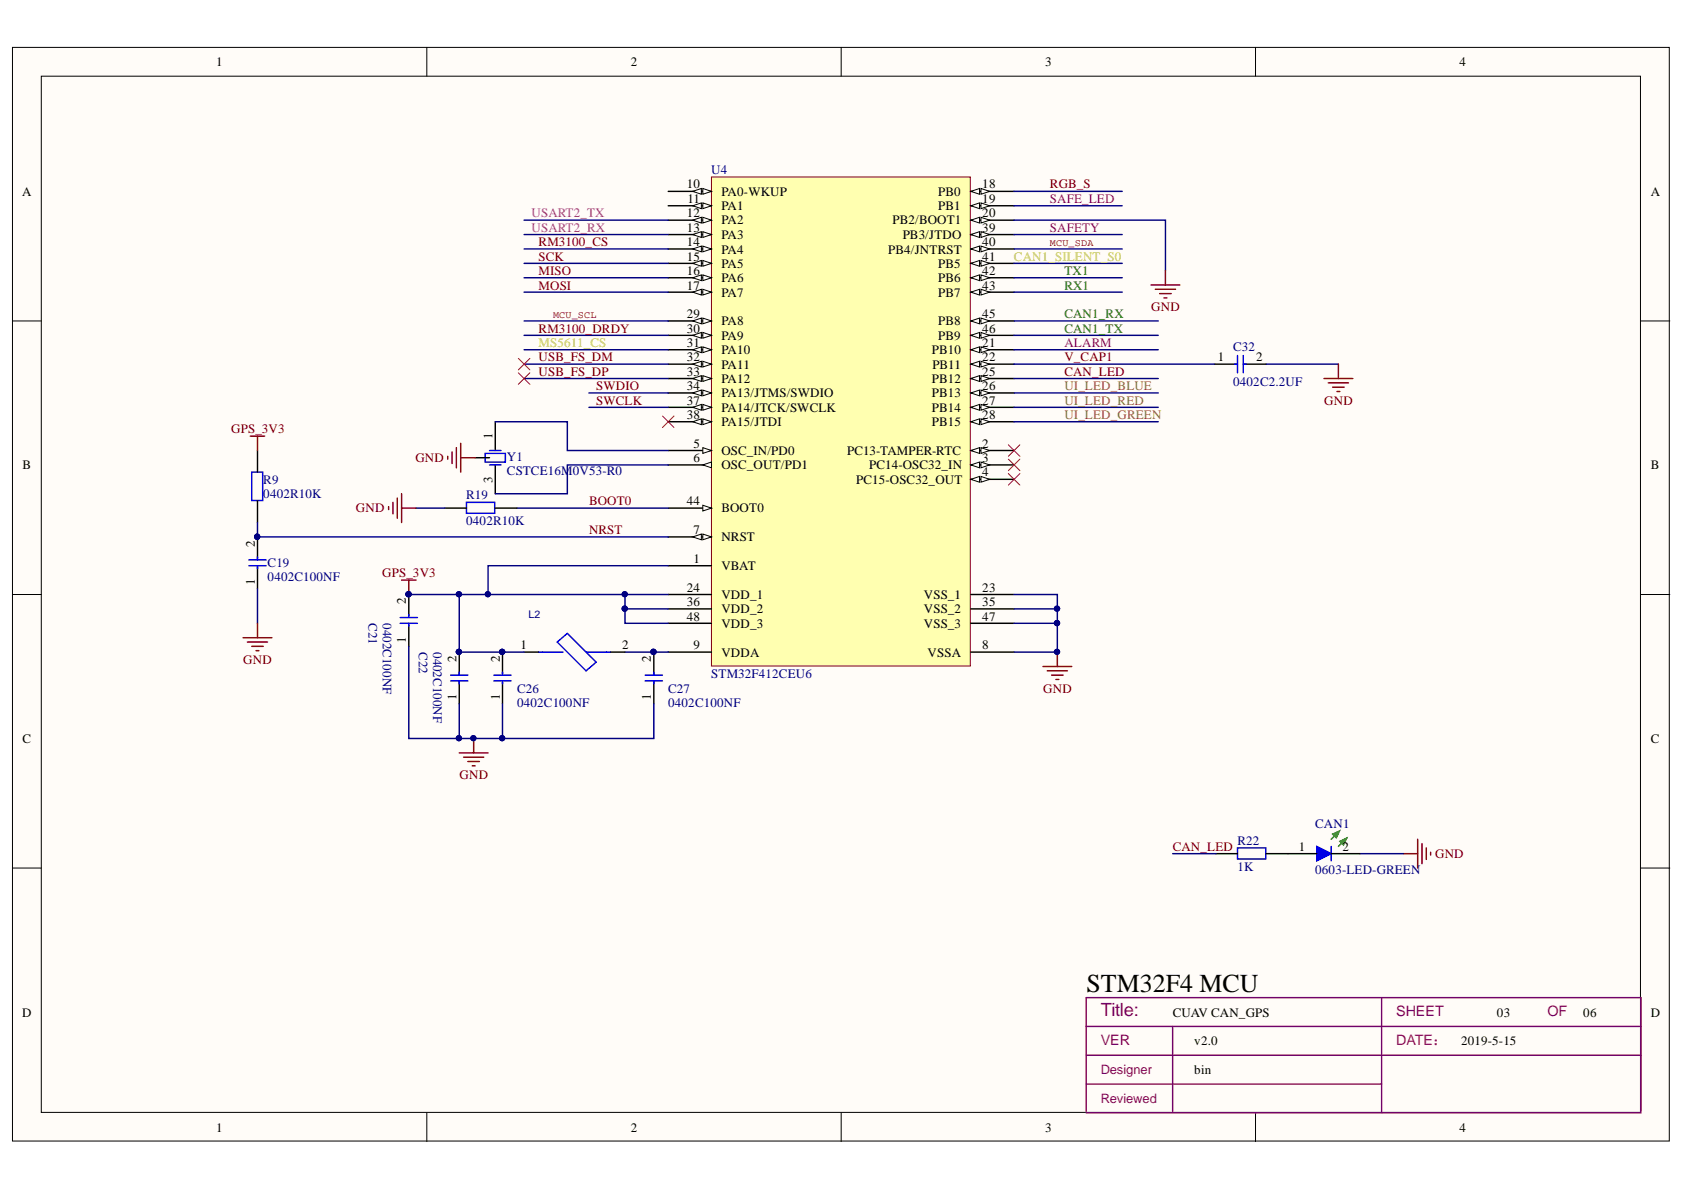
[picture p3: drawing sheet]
<svg xmlns="http://www.w3.org/2000/svg" width="297mm" height="210mm" viewBox="0 0 297 210" stroke-linecap="round" stroke-linejoin="round" font-family="sans-serif">
<defs><g id="words">
<text font-size="4.6" x="191.6" y="175">STM32F4 MCU</text>
<text font-size="3.2" fill="#7d0089" x="194.2" y="179.1">Title:</text>
<g font-size="2.5" fill="#800080">
<text x="246.3" y="179.2">SHEET</text>
<text x="272.9" y="179.2">OF</text>
<text x="194.2" y="184.3">VER</text>
</g>
<text font-size="2.5" fill="#a1006a" x="246.3" y="184.3">DATE：</text>
<g font-size="2.3">
<text x="38.2" y="11.7">1</text>
<text x="111.3" y="11.7">2</text>
<text x="184.4" y="11.7">3</text>
<text x="257.5" y="11.7">4</text>
<text x="3.9" y="34.5">A</text>
<text x="121.2" y="33.2">10</text>
<text x="121.2" y="35.8">11</text>
<text x="127.2" y="34.5">PA0-WKUP</text>
<text x="165.5" y="34.5">PB0</text>
<text x="173.3" y="33.2">18</text>
<text x="173.3" y="35.8">19</text>
<text x="291.2" y="34.5">A</text>
<text x="121.2" y="38.3">12</text>
<text x="121.2" y="40.8">13</text>
<text x="127.2" y="37">PA1</text>
<text x="127.2" y="39.6">PA2</text>
<text x="157.5" y="39.6">PB2/BOOT1</text>
<text x="165.5" y="37">PB1</text>
<text x="173.3" y="38.3">20</text>
<text x="173.3" y="40.8">39</text>
<text x="121.2" y="43.5">14</text>
<text x="121.2" y="46">15</text>
<text x="127.2" y="42.1">PA3</text>
<text x="127.2" y="44.7">PA4</text>
<text x="127.2" y="47.3">PA5</text>
<text x="156.7" y="44.7">PB4/JNTRST</text>
<text x="159.2" y="42.1">PB3/JTDO</text>
<text x="165.5" y="47.3">PB5</text>
<text x="173.3" y="43.5">40</text>
<text x="173.3" y="46">41</text>
<text x="121.2" y="48.5">16</text>
<text x="121.2" y="51.1">17</text>
<text x="127.2" y="49.8">PA6</text>
<text x="127.2" y="52.3">PA7</text>
<text x="165.5" y="49.8">PB6</text>
<text x="165.5" y="52.3">PB7</text>
<text x="173.3" y="48.5">42</text>
<text x="173.3" y="51.1">43</text>
<text x="121.2" y="56.1">29</text>
<text x="121.2" y="58.7">30</text>
<text x="127.2" y="57.4">PA8</text>
<text x="127.2" y="59.9">PA9</text>
<text x="165.5" y="57.4">PB8</text>
<text x="165.5" y="59.9">PB9</text>
<text x="173.3" y="56.1">45</text>
<text x="173.3" y="58.7">46</text>
<text x="121.2" y="61.2">31</text>
<text x="121.2" y="63.7">32</text>
<text x="127.2" y="62.5">PA10</text>
<text x="127.2" y="65">PA11</text>
<text x="164.4" y="62.5">PB10</text>
<text x="164.5" y="65">PB11</text>
<text x="173.3" y="61.2">21</text>
<text x="173.3" y="63.7">22</text>
<text x="214.8" y="63.7">1</text>
<text x="221.6" y="63.7">2</text>
<text x="121.2" y="66.3">33</text>
<text x="121.2" y="68.8">34</text>
<text x="121.2" y="71.4">37</text>
<text x="127.2" y="67.6">PA12</text>
<text x="127.2" y="70.1">PA13/JTMS/SWDIO</text>
<text x="164.4" y="67.6">PB12</text>
<text x="164.4" y="70.1">PB13</text>
<text x="173.3" y="66.3">25</text>
<text x="173.3" y="68.8">26</text>
<text x="173.3" y="71.4">27</text>
<text x="86.9" y="77.4" transform="rotate(-90 86.9 77.4)">1</text>
<text x="121.2" y="73.9">38</text>
<text x="127.2" y="72.6">PA14/JTCK/SWCLK</text>
<text x="127.2" y="75.2">PA15/JTDI</text>
<text x="164.4" y="72.6">PB14</text>
<text x="164.4" y="75.2">PB15</text>
<text x="173.3" y="73.9">28</text>
<text x="4" y="82.8">B</text>
<text x="122.3" y="79">5</text>
<text x="122.3" y="81.5">6</text>
<text x="127.2" y="80.2">OSC_IN/PD0</text>
<text x="127.2" y="82.8">OSC_OUT/PD1</text>
<text x="149.4" y="80.2">PC13-TAMPER-RTC</text>
<text x="153.3" y="82.8">PC14-OSC32_IN</text>
<text x="173.3" y="79">2</text>
<text x="173.3" y="81.5">3</text>
<text x="291.2" y="82.8">B</text>
<text x="86.9" y="85.2" transform="rotate(-90 86.9 85.2)">3</text>
<text x="121.2" y="89.1">44</text>
<text x="151" y="85.3">PC15-OSC32_OUT</text>
<text x="173.3" y="84">4</text>
<text x="122.3" y="94.2">7</text>
<text x="127.2" y="90.4">BOOT0</text>
<text x="127.2" y="95.4">NRST</text>
<text x="44.9" y="96.5" transform="rotate(-90 44.9 96.5)">2</text>
<text x="122.3" y="99.3">1</text>
<text x="127.2" y="100.5">VBAT</text>
<text x="44.9" y="103.2" transform="rotate(-90 44.9 103.2)">1</text>
<text x="71.6" y="106.6" transform="rotate(-90 71.6 106.6)">2</text>
<text x="121.2" y="104.4">24</text>
<text x="121.2" y="106.9">36</text>
<text x="127.2" y="105.7">VDD_1</text>
<text x="162.9" y="105.7">VSS_1</text>
<text x="173.3" y="104.4">23</text>
<text x="173.3" y="106.9">35</text>
<text x="71.6" y="113.4" transform="rotate(-90 71.6 113.4)">1</text>
<text x="121.2" y="109.5">48</text>
<text x="127.2" y="108.2">VDD_2</text>
<text x="127.2" y="110.7">VDD_3</text>
<text x="162.9" y="108.2">VSS_2</text>
<text x="162.9" y="110.7">VSS_3</text>
<text x="173.3" y="109.5">47</text>
<text x="80.5" y="116.8" transform="rotate(-90 80.5 116.8)">2</text>
<text x="88.2" y="116.8" transform="rotate(-90 88.2 116.8)">2</text>
<text x="91.8" y="114.6">1</text>
<text x="109.7" y="114.6">2</text>
<text x="114.8" y="116.8" transform="rotate(-90 114.8 116.8)">2</text>
<text x="122.3" y="114.6">9</text>
<text x="127.2" y="115.8">VDDA</text>
<text x="163.6" y="115.8">VSSA</text>
<text x="173.3" y="114.6">8</text>
<text x="80.5" y="123.5" transform="rotate(-90 80.5 123.5)">1</text>
<text x="88.2" y="123.5" transform="rotate(-90 88.2 123.5)">1</text>
<text x="114.8" y="123.5" transform="rotate(-90 114.8 123.5)">1</text>
<text x="4" y="131">C</text>
<text x="291.2" y="131">C</text>
<text x="229.1" y="150.1">1</text>
<text x="236.8" y="150.1">2</text>
<text x="3.9" y="179.3">D</text>
<text x="206.9" y="179.3">CUAV CAN_GPS</text>
<text x="264.1" y="179.3">03</text>
<text x="279.3" y="179.3">06</text>
<text x="291.2" y="179.3">D</text>
<text x="210.7" y="184.4">v2.0</text>
<text x="257.7" y="184.4">2019-5-15</text>
<text x="210.7" y="189.4">bin</text>
<text x="38.2" y="199.6">1</text>
<text x="111.3" y="199.6">2</text>
<text x="184.4" y="199.6">3</text>
<text x="257.5" y="199.6">4</text>
</g>
<g font-size="2.3" fill="#000080">
<text x="125.5" y="30.7">U4</text>
<text x="217.5" y="62">C32</text>
<text x="217.5" y="68.1">0402C2.2UF</text>
<text x="89.4" y="81.2">Y1</text>
<text x="89.4" y="83.8">CSTCE16M0V53-R0</text>
<text x="46.4" y="85.3">R9</text>
<text x="46.4" y="87.8">0402R10K</text>
<text x="82.2" y="88.1">R19</text>
<text x="82.2" y="92.7">0402R10K</text>
<text x="47.2" y="100">C19</text>
<text x="47.2" y="102.5">0402C100NF</text>
<text x="65" y="109.9" transform="rotate(90 65 109.9)">C21</text>
<text x="67.5" y="109.9" transform="rotate(90 67.5 109.9)">0402C100NF</text>
<text x="73.9" y="115.1" transform="rotate(90 73.9 115.1)">C22</text>
<text x="76.4" y="115.1" transform="rotate(90 76.4 115.1)">0402C100NF</text>
<text x="125.5" y="119.6">STM32F412CEU6</text>
<text x="91.2" y="122.2">C26</text>
<text x="91.2" y="124.7">0402C100NF</text>
<text x="117.9" y="122.2">C27</text>
<text x="117.9" y="124.7">0402C100NF</text>
<text x="218.3" y="149">R22</text>
<text x="232" y="146">CAN1</text>
<text x="218.3" y="153.6">1K</text>
<text x="232" y="154.1">0603-LED-GREEN</text>
</g>
<g font-size="2.3" fill="#800000">
<text x="185.2" y="33.2">RGB_S</text>
<text x="95" y="46">SCK</text>
<text x="95" y="43.5">RM3100_CS</text>
<text x="95" y="48.5">MISO</text>
<text x="95" y="51.1">MOSI</text>
<text x="95" y="58.7">RM3100_DRDY</text>
<text x="203.1" y="54.9">GND</text>
<text x="95" y="63.7">USB_FS_DM</text>
<text x="187.7" y="63.7">V_CAP1</text>
<text x="95" y="66.3">USB_FS_DP</text>
<text x="105.2" y="68.8">SWDIO</text>
<text x="105.2" y="71.4">SWCLK</text>
<text x="187.7" y="66.3">CAN_LED</text>
<text x="233.6" y="71.4">GND</text>
<text x="40.8" y="76.4">GPS_3V3</text>
<text x="73.3" y="81.5">GND</text>
<text x="103.9" y="89.1">BOOT0</text>
<text x="62.8" y="90.4">GND</text>
<text x="103.9" y="94.2">NRST</text>
<text x="67.4" y="101.8">GPS_3V3</text>
<text x="42.9" y="117.1">GND</text>
<text x="184" y="122.2">GND</text>
<text x="81.1" y="137.4">GND</text>
<text x="206.9" y="150.1">CAN_LED</text>
<text x="253.1" y="151.3">GND</text>
</g>
<g font-size="2.3" fill="#800080">
<text x="185.2" y="35.8">SAFE_LED</text>
<text x="185.2" y="40.8">SAFETY</text>
<text x="187.7" y="61.2">ALARM</text>
<text x="194.2" y="189.4">Designer</text>
<text x="194.2" y="194.5">Reviewed</text>
</g>
<g font-size="2.3" fill="#bf00bf">
<text x="93.7" y="38.3">USART2_TX</text>
<text x="93.7" y="40.8">USART2_RX</text>
</g>
<g font-size="2.3" fill="#d4d200">
<text x="178.9" y="46">CAN1_SILENT_S0</text>
<text x="95" y="61.2">MS5611_CS</text>
</g>
<g font-size="2.3" fill="#008000">
<text x="187.7" y="48.5">TX1</text>
<text x="187.7" y="51.1">RX1</text>
<text x="187.7" y="58.7">CAN1_TX</text>
<text x="187.7" y="56.1">CAN1_RX</text>
</g>
<g font-size="2.3" fill="#ad660b">
<text x="187.7" y="71.4">UI_LED_RED</text>
<text x="187.7" y="68.8">UI_LED_BLUE</text>
<text x="187.7" y="73.9">UI_LED_GREEN</text>
</g>
<text font-size="1.9" fill="#000080" x="93.2" y="109.1">L2</text>
<g font-size="1.8" fill="#800000">
<text x="185.2" y="43.4">MCU_SDA</text>
<text x="97.5" y="56.1">MCU_SCL</text>
</g>
</g></defs>
<g fill="#fffcf8" stroke="#000" stroke-width=".18">
<path d="M2.2 8.4h292.2v192.9h-292.2z"/>
<path d="M7.3 13.4h282.1v182.8h-282.1z"/>
</g>
<path d="M75.3 8.4v5M148.4 8.4v5M221.5 8.4v5M2.2 56.6h5.1M289.5 56.6h5M2.2 104.9h5.1M289.5 104.9h5M2.2 153.1h5.1M289.5 153.1h5M75.3 196.3v5.1M148.4 196.3v5.1M221.5 196.3v5.1" fill="none" stroke="#000" stroke-width=".18"/>
<path d="M243.7 176v20.3M191.6 196v-20h97.9v20M191.6 181.1h97.9M191.6 191.2h52.1M191.6 186.1h97.9M191.6 196.3h97.9M206.8 181.1v14.9" fill="none" stroke="#800080" stroke-width=".25"/>
<path d="M125.5 31.2h45.7v86.3h-45.7z" fill="#ffffb0" stroke="#800000" stroke-width=".18"/>
<path d="M117.9 89.6h7.6" fill="none" stroke="#000" stroke-width=".25"/>
<path d="M124 89.1l1.5 .5-1.5 .5z" fill="#fffcf8"/>
<path d="M124 89.1l1.5 .5-1.5 .5z" fill="none" stroke="#000" stroke-width=".18"/>
<path d="M117.9 94.7h7.6" fill="none" stroke="#000" stroke-width=".25"/>
<path d="M124 94.2l1.5 .5-1.5 .5z" fill="#fffcf8"/>
<path d="M124 94.2l1.5 .5-1.5 .5z" fill="none" stroke="#000" stroke-width=".18"/>
<path d="M122.2 94.7l1.5-.5v1z" fill="#fffcf8"/>
<path d="M122.2 94.7l1.5-.5v1z" fill="none" stroke="#000" stroke-width=".18"/>
<path d="M117.9 79.5h7.6" fill="none" stroke="#000" stroke-width=".25"/>
<path d="M124 79l1.5 .5-1.5 .5z" fill="#fffcf8"/>
<path d="M124 79l1.5 .5-1.5 .5z" fill="none" stroke="#000" stroke-width=".18"/>
<path d="M117.9 82h7.6" fill="none" stroke="#000" stroke-width=".25"/>
<path d="M124 82l1.5-.5v1z" fill="#fffcf8"/>
<path d="M124 82l1.5-.5v1z" fill="none" stroke="#000" stroke-width=".18"/>
<path d="M117.9 33.8h7.6" fill="none" stroke="#000" stroke-width=".25"/>
<path d="M124 33.2l1.5 .6-1.5 .5z" fill="#fffcf8"/>
<path d="M124 33.2l1.5 .6-1.5 .5z" fill="none" stroke="#000" stroke-width=".18"/>
<path d="M122.2 33.8l1.5-.6v1.1z" fill="#fffcf8"/>
<path d="M122.2 33.8l1.5-.6v1.1z" fill="none" stroke="#000" stroke-width=".18"/>
<path d="M117.9 36.3h7.6" fill="none" stroke="#000" stroke-width=".25"/>
<path d="M124 35.8l1.5 .5-1.5 .5z" fill="#fffcf8"/>
<path d="M124 35.8l1.5 .5-1.5 .5z" fill="none" stroke="#000" stroke-width=".18"/>
<path d="M122.2 36.3l1.5-.5v1z" fill="#fffcf8"/>
<path d="M122.2 36.3l1.5-.5v1z" fill="none" stroke="#000" stroke-width=".18"/>
<path d="M117.9 38.8h7.6" fill="none" stroke="#000" stroke-width=".25"/>
<path d="M124 38.3l1.5 .5-1.5 .5z" fill="#fffcf8"/>
<path d="M124 38.3l1.5 .5-1.5 .5z" fill="none" stroke="#000" stroke-width=".18"/>
<path d="M122.2 38.8l1.5-.5v1z" fill="#fffcf8"/>
<path d="M122.2 38.8l1.5-.5v1z" fill="none" stroke="#000" stroke-width=".18"/>
<path d="M117.9 41.4h7.6" fill="none" stroke="#000" stroke-width=".25"/>
<path d="M124 40.9l1.5 .5-1.5 .5z" fill="#fffcf8"/>
<path d="M124 40.9l1.5 .5-1.5 .5z" fill="none" stroke="#000" stroke-width=".18"/>
<path d="M122.2 41.4l1.5-.5v1z" fill="#fffcf8"/>
<path d="M122.2 41.4l1.5-.5v1z" fill="none" stroke="#000" stroke-width=".18"/>
<path d="M117.9 43.9h7.6" fill="none" stroke="#000" stroke-width=".25"/>
<path d="M124 43.4l1.5 .5-1.5 .5z" fill="#fffcf8"/>
<path d="M124 43.4l1.5 .5-1.5 .5z" fill="none" stroke="#000" stroke-width=".18"/>
<path d="M122.2 43.9l1.5-.5v1z" fill="#fffcf8"/>
<path d="M122.2 43.9l1.5-.5v1z" fill="none" stroke="#000" stroke-width=".18"/>
<path d="M117.9 46.5h7.6" fill="none" stroke="#000" stroke-width=".25"/>
<path d="M124 45.9l1.5 .6-1.5 .5z" fill="#fffcf8"/>
<path d="M124 45.9l1.5 .6-1.5 .5z" fill="none" stroke="#000" stroke-width=".18"/>
<path d="M122.2 46.5l1.5-.6v1.1z" fill="#fffcf8"/>
<path d="M122.2 46.5l1.5-.6v1.1z" fill="none" stroke="#000" stroke-width=".18"/>
<path d="M117.9 49h7.6" fill="none" stroke="#000" stroke-width=".25"/>
<path d="M124 48.5l1.5 .5-1.5 .5z" fill="#fffcf8"/>
<path d="M124 48.5l1.5 .5-1.5 .5z" fill="none" stroke="#000" stroke-width=".18"/>
<path d="M122.2 49l1.5-.5v1z" fill="#fffcf8"/>
<path d="M122.2 49l1.5-.5v1z" fill="none" stroke="#000" stroke-width=".18"/>
<path d="M117.9 51.5h7.6" fill="none" stroke="#000" stroke-width=".25"/>
<path d="M124 51l1.5 .5-1.5 .5z" fill="#fffcf8"/>
<path d="M124 51l1.5 .5-1.5 .5z" fill="none" stroke="#000" stroke-width=".18"/>
<path d="M122.2 51.5l1.5-.5v1z" fill="#fffcf8"/>
<path d="M122.2 51.5l1.5-.5v1z" fill="none" stroke="#000" stroke-width=".18"/>
<path d="M117.9 56.6h7.6" fill="none" stroke="#000" stroke-width=".25"/>
<path d="M124 56.1l1.5 .5-1.5 .5z" fill="#fffcf8"/>
<path d="M124 56.1l1.5 .5-1.5 .5z" fill="none" stroke="#000" stroke-width=".18"/>
<path d="M122.2 56.6l1.5-.5v1z" fill="#fffcf8"/>
<path d="M122.2 56.6l1.5-.5v1z" fill="none" stroke="#000" stroke-width=".18"/>
<path d="M117.9 59.2h7.6" fill="none" stroke="#000" stroke-width=".25"/>
<path d="M124 58.6l1.5 .6-1.5 .5z" fill="#fffcf8"/>
<path d="M124 58.6l1.5 .6-1.5 .5z" fill="none" stroke="#000" stroke-width=".18"/>
<path d="M122.2 59.2l1.5-.6v1.1z" fill="#fffcf8"/>
<path d="M122.2 59.2l1.5-.6v1.1z" fill="none" stroke="#000" stroke-width=".18"/>
<path d="M117.9 61.7h7.6" fill="none" stroke="#000" stroke-width=".25"/>
<path d="M124 61.2l1.5 .5-1.5 .5z" fill="#fffcf8"/>
<path d="M124 61.2l1.5 .5-1.5 .5z" fill="none" stroke="#000" stroke-width=".18"/>
<path d="M122.2 61.7l1.5-.5v1z" fill="#fffcf8"/>
<path d="M122.2 61.7l1.5-.5v1z" fill="none" stroke="#000" stroke-width=".18"/>
<path d="M117.9 64.2h7.6" fill="none" stroke="#000" stroke-width=".25"/>
<path d="M124 63.7l1.5 .5-1.5 .5z" fill="#fffcf8"/>
<path d="M124 63.7l1.5 .5-1.5 .5z" fill="none" stroke="#000" stroke-width=".18"/>
<path d="M122.2 64.2l1.5-.5v1z" fill="#fffcf8"/>
<path d="M122.2 64.2l1.5-.5v1z" fill="none" stroke="#000" stroke-width=".18"/>
<path d="M117.9 66.8h7.6" fill="none" stroke="#000" stroke-width=".25"/>
<path d="M124 66.3l1.5 .5-1.5 .5z" fill="#fffcf8"/>
<path d="M124 66.3l1.5 .5-1.5 .5z" fill="none" stroke="#000" stroke-width=".18"/>
<path d="M122.2 66.8l1.5-.5v1z" fill="#fffcf8"/>
<path d="M122.2 66.8l1.5-.5v1z" fill="none" stroke="#000" stroke-width=".18"/>
<path d="M117.9 69.3h7.6" fill="none" stroke="#000" stroke-width=".25"/>
<path d="M124 68.8l1.5 .5-1.5 .5z" fill="#fffcf8"/>
<path d="M124 68.8l1.5 .5-1.5 .5z" fill="none" stroke="#000" stroke-width=".18"/>
<path d="M122.2 69.3l1.5-.5v1z" fill="#fffcf8"/>
<path d="M122.2 69.3l1.5-.5v1z" fill="none" stroke="#000" stroke-width=".18"/>
<path d="M117.9 71.8h7.6" fill="none" stroke="#000" stroke-width=".25"/>
<path d="M124 71.3l1.5 .5-1.5 .6z" fill="#fffcf8"/>
<path d="M124 71.3l1.5 .5-1.5 .6z" fill="none" stroke="#000" stroke-width=".18"/>
<path d="M122.2 71.8l1.5-.5v1.1z" fill="#fffcf8"/>
<path d="M122.2 71.8l1.5-.5v1.1z" fill="none" stroke="#000" stroke-width=".18"/>
<path d="M117.9 74.4h7.6" fill="none" stroke="#000" stroke-width=".25"/>
<path d="M124 73.9l1.5 .5-1.5 .5z" fill="#fffcf8"/>
<path d="M124 73.9l1.5 .5-1.5 .5z" fill="none" stroke="#000" stroke-width=".18"/>
<path d="M122.2 74.4l1.5-.5v1z" fill="#fffcf8"/>
<path d="M122.2 74.4l1.5-.5v1z" fill="none" stroke="#000" stroke-width=".18"/>
<path d="M171.3 33.8h7.6" fill="none" stroke="#000" stroke-width=".25"/>
<path d="M171.3 33.8l1.5-.6v1.1z" fill="#fffcf8"/>
<path d="M171.3 33.8l1.5-.6v1.1z" fill="none" stroke="#000" stroke-width=".18"/>
<path d="M173 33.2l1.6 .6-1.6 .5z" fill="#fffcf8"/>
<path d="M173 33.2l1.6 .6-1.6 .5z" fill="none" stroke="#000" stroke-width=".18"/>
<path d="M171.3 36.3h7.6" fill="none" stroke="#000" stroke-width=".25"/>
<path d="M171.3 36.3l1.5-.5v1z" fill="#fffcf8"/>
<path d="M171.3 36.3l1.5-.5v1z" fill="none" stroke="#000" stroke-width=".18"/>
<path d="M173 35.8l1.6 .5-1.6 .5z" fill="#fffcf8"/>
<path d="M173 35.8l1.6 .5-1.6 .5z" fill="none" stroke="#000" stroke-width=".18"/>
<path d="M171.3 38.8h7.6" fill="none" stroke="#000" stroke-width=".25"/>
<path d="M171.3 38.8l1.5-.5v1z" fill="#fffcf8"/>
<path d="M171.3 38.8l1.5-.5v1z" fill="none" stroke="#000" stroke-width=".18"/>
<path d="M173 38.3l1.6 .5-1.6 .5z" fill="#fffcf8"/>
<path d="M173 38.3l1.6 .5-1.6 .5z" fill="none" stroke="#000" stroke-width=".18"/>
<path d="M171.3 41.4h7.6" fill="none" stroke="#000" stroke-width=".25"/>
<path d="M171.3 41.4l1.5-.5v1z" fill="#fffcf8"/>
<path d="M171.3 41.4l1.5-.5v1z" fill="none" stroke="#000" stroke-width=".18"/>
<path d="M173 40.9l1.6 .5-1.6 .5z" fill="#fffcf8"/>
<path d="M173 40.9l1.6 .5-1.6 .5z" fill="none" stroke="#000" stroke-width=".18"/>
<path d="M171.3 43.9h7.6" fill="none" stroke="#000" stroke-width=".25"/>
<path d="M171.3 43.9l1.5-.5v1z" fill="#fffcf8"/>
<path d="M171.3 43.9l1.5-.5v1z" fill="none" stroke="#000" stroke-width=".18"/>
<path d="M173 43.4l1.6 .5-1.6 .5z" fill="#fffcf8"/>
<path d="M173 43.4l1.6 .5-1.6 .5z" fill="none" stroke="#000" stroke-width=".18"/>
<path d="M171.3 46.5h7.6" fill="none" stroke="#000" stroke-width=".25"/>
<path d="M171.3 46.5l1.5-.6v1.1z" fill="#fffcf8"/>
<path d="M171.3 46.5l1.5-.6v1.1z" fill="none" stroke="#000" stroke-width=".18"/>
<path d="M173 45.9l1.6 .6-1.6 .5z" fill="#fffcf8"/>
<path d="M173 45.9l1.6 .6-1.6 .5z" fill="none" stroke="#000" stroke-width=".18"/>
<path d="M171.3 49h7.6" fill="none" stroke="#000" stroke-width=".25"/>
<path d="M171.3 49l1.5-.5v1z" fill="#fffcf8"/>
<path d="M171.3 49l1.5-.5v1z" fill="none" stroke="#000" stroke-width=".18"/>
<path d="M173 48.5l1.6 .5-1.6 .5z" fill="#fffcf8"/>
<path d="M173 48.5l1.6 .5-1.6 .5z" fill="none" stroke="#000" stroke-width=".18"/>
<path d="M171.3 51.5h7.6" fill="none" stroke="#000" stroke-width=".25"/>
<path d="M171.3 51.5l1.5-.5v1z" fill="#fffcf8"/>
<path d="M171.3 51.5l1.5-.5v1z" fill="none" stroke="#000" stroke-width=".18"/>
<path d="M173 51l1.6 .5-1.6 .5z" fill="#fffcf8"/>
<path d="M173 51l1.6 .5-1.6 .5z" fill="none" stroke="#000" stroke-width=".18"/>
<path d="M171.3 56.6h7.6" fill="none" stroke="#000" stroke-width=".25"/>
<path d="M171.3 56.6l1.5-.5v1z" fill="#fffcf8"/>
<path d="M171.3 56.6l1.5-.5v1z" fill="none" stroke="#000" stroke-width=".18"/>
<path d="M173 56.1l1.6 .5-1.6 .5z" fill="#fffcf8"/>
<path d="M173 56.1l1.6 .5-1.6 .5z" fill="none" stroke="#000" stroke-width=".18"/>
<path d="M171.3 59.2h7.6" fill="none" stroke="#000" stroke-width=".25"/>
<path d="M171.3 59.2l1.5-.6v1.1z" fill="#fffcf8"/>
<path d="M171.3 59.2l1.5-.6v1.1z" fill="none" stroke="#000" stroke-width=".18"/>
<path d="M173 58.6l1.6 .6-1.6 .5z" fill="#fffcf8"/>
<path d="M173 58.6l1.6 .6-1.6 .5z" fill="none" stroke="#000" stroke-width=".18"/>
<path d="M171.3 61.7h7.6" fill="none" stroke="#000" stroke-width=".25"/>
<path d="M171.3 61.7l1.5-.5v1z" fill="#fffcf8"/>
<path d="M171.3 61.7l1.5-.5v1z" fill="none" stroke="#000" stroke-width=".18"/>
<path d="M173 61.2l1.6 .5-1.6 .5z" fill="#fffcf8"/>
<path d="M173 61.2l1.6 .5-1.6 .5z" fill="none" stroke="#000" stroke-width=".18"/>
<path d="M171.3 64.2h7.6" fill="none" stroke="#000" stroke-width=".25"/>
<path d="M171.3 64.2l1.5-.5v1z" fill="#fffcf8"/>
<path d="M171.3 64.2l1.5-.5v1z" fill="none" stroke="#000" stroke-width=".18"/>
<path d="M173 63.7l1.6 .5-1.6 .5z" fill="#fffcf8"/>
<path d="M173 63.7l1.6 .5-1.6 .5z" fill="none" stroke="#000" stroke-width=".18"/>
<path d="M171.3 66.8h7.6" fill="none" stroke="#000" stroke-width=".25"/>
<path d="M171.3 66.8l1.5-.5v1z" fill="#fffcf8"/>
<path d="M171.3 66.8l1.5-.5v1z" fill="none" stroke="#000" stroke-width=".18"/>
<path d="M173 66.3l1.6 .5-1.6 .5z" fill="#fffcf8"/>
<path d="M173 66.3l1.6 .5-1.6 .5z" fill="none" stroke="#000" stroke-width=".18"/>
<path d="M171.3 69.3h7.6" fill="none" stroke="#000" stroke-width=".25"/>
<path d="M171.3 69.3l1.5-.5v1z" fill="#fffcf8"/>
<path d="M171.3 69.3l1.5-.5v1z" fill="none" stroke="#000" stroke-width=".18"/>
<path d="M173 68.8l1.6 .5-1.6 .5z" fill="#fffcf8"/>
<path d="M173 68.8l1.6 .5-1.6 .5z" fill="none" stroke="#000" stroke-width=".18"/>
<path d="M171.3 71.8h7.6" fill="none" stroke="#000" stroke-width=".25"/>
<path d="M171.3 71.8l1.5-.5v1.1z" fill="#fffcf8"/>
<path d="M171.3 71.8l1.5-.5v1.1z" fill="none" stroke="#000" stroke-width=".18"/>
<path d="M173 71.3l1.6 .5-1.6 .6z" fill="#fffcf8"/>
<path d="M173 71.3l1.6 .5-1.6 .6z" fill="none" stroke="#000" stroke-width=".18"/>
<path d="M171.3 74.4h7.6" fill="none" stroke="#000" stroke-width=".25"/>
<path d="M171.3 74.4l1.5-.5v1z" fill="#fffcf8"/>
<path d="M171.3 74.4l1.5-.5v1z" fill="none" stroke="#000" stroke-width=".18"/>
<path d="M173 73.9l1.6 .5-1.6 .5z" fill="#fffcf8"/>
<path d="M173 73.9l1.6 .5-1.6 .5z" fill="none" stroke="#000" stroke-width=".18"/>
<path d="M171.3 79.5h7.6" fill="none" stroke="#000" stroke-width=".25"/>
<path d="M171.3 79.5l1.5-.5v1z" fill="#fffcf8"/>
<path d="M171.3 79.5l1.5-.5v1z" fill="none" stroke="#000" stroke-width=".18"/>
<path d="M173 79l1.6 .5-1.6 .5z" fill="#fffcf8"/>
<path d="M173 79l1.6 .5-1.6 .5z" fill="none" stroke="#000" stroke-width=".18"/>
<path d="M171.3 82h7.6" fill="none" stroke="#000" stroke-width=".25"/>
<path d="M171.3 82l1.5-.5v1z" fill="#fffcf8"/>
<path d="M171.3 82l1.5-.5v1z" fill="none" stroke="#000" stroke-width=".18"/>
<path d="M173 81.5l1.6 .5-1.6 .5z" fill="#fffcf8"/>
<path d="M173 81.5l1.6 .5-1.6 .5z" fill="none" stroke="#000" stroke-width=".18"/>
<path d="M171.3 84.5h7.6" fill="none" stroke="#000" stroke-width=".25"/>
<path d="M171.3 84.5l1.5-.5v1.1z" fill="#fffcf8"/>
<path d="M171.3 84.5l1.5-.5v1.1z" fill="none" stroke="#000" stroke-width=".18"/>
<path d="M173 84l1.6 .5-1.6 .6z" fill="#fffcf8"/>
<path d="M173 84l1.6 .5-1.6 .6z" fill="none" stroke="#000" stroke-width=".18"/>
<g fill="none" stroke="#000" stroke-width=".25">
<path d="M45.4 79.5v3.8M87.4 74.4v5.1M45.4 88.4v3.8M45.4 94.7v3.8M78.5 89.6h3.8M83.8 80.7h2.5M87.4 82v5.1M87.4 89.6h3.8M117.9 99.8h7.6M45.4 100v3.8M72.1 104.9v3.8M72.1 110.2v3.8"/>
<path d="M81 115v3.8M88.6 115v3.8M92.4 115h2.6M107.7 115h2.5M115.3 115v3.8M117.9 104.9h7.6M117.9 107.4h7.6M117.9 109.9h7.6M117.9 115h7.6M171.3 104.9h7.6M171.3 107.4h7.6M171.3 109.9h7.6"/>
<path d="M171.3 115h7.6M81 120.4v3.8M88.6 120.4v3.8M115.3 120.4v3.8M214.5 150.6h3.8M223.4 150.6h3.8"/>
</g>
<g fill="none" stroke="#000080" stroke-width=".25">
<path d="M92.4 38.8h25.5M178.9 38.8h26.7v8.9M92.4 41.4h25.5M92.4 46.5h25.5M92.4 49h25.5M92.4 51.5h25.5M92.4 56.6h25.5M178.9 56.6h25.4M178.9 59.2h25.4M87.4 74.4h12.7v5.1h17.8M92.4 61.7h25.5M92.4 64.2h25.5"/>
<path d="M92.4 66.8h25.5M103.9 69.3h14M103.9 71.8h14M178.9 69.3h25.4M178.9 71.8h25.4M178.9 74.4h25.4M45.4 92.2v2.5h72.5M73.4 89.6h5.1M91.2 89.6h26.7M117.9 99.8h-31.8v5.1M117.9 82h-17.8v5.1h-12.7M45.4 103.8v6.1"/>
<path d="M72.1 114v16.3h8.9M72.1 104.9h8.9M110.2 115h7.7M110.2 107.4v2.5h7.7M110.2 104.9h-29.2v10.1h11.4M110.2 107.4h7.7M117.9 104.9h-7.7v2.5M178.9 107.4h7.6M81 124.2v6.1h7.6v-6.1M115.3 124.2v6.1h-26.7M206.8 150.6h7.7M239.9 150.6h7.6"/>
</g>
<g fill="#000080" stroke="#000080" stroke-width=".18">
<circle cx="110.2" cy="107.4" r=".46"/>
<circle cx="115.3" cy="115" r=".46"/>
<circle cx="186.4" cy="107.4" r=".46"/>
<circle cx="186.4" cy="115" r=".46"/>
<circle cx="110.2" cy="104.8" r=".46"/>
<circle cx="80.9" cy="115" r=".46"/>
<circle cx="88.6" cy="115" r=".46"/>
<circle cx="83.5" cy="130.2" r=".46"/>
<circle cx="88.6" cy="130.2" r=".46"/>
<circle cx="72.1" cy="104.8" r=".46"/>
<circle cx="86" cy="104.8" r=".46"/>
<circle cx="45.4" cy="94.7" r=".46"/>
<circle cx="80.9" cy="104.8" r=".46"/>
<circle cx="80.9" cy="130.2" r=".46"/>
</g>
<g fill="none" stroke="#800000" stroke-width=".25">
<path d="M203 50.3h5.1M203.8 51h3.6M204.6 51.8h2M205.3 52.5h.5M205.6 47.7v2.6M44.1 76.9h2.6M45.4 76.9v2.6M79.7 79.7v2.1M80.5 79v3.5M81.3 78.2v5.1M68.5 89.4v.5M69.3 88.6v2"/>
<path d="M70.1 87.8v3.6M70.8 87.1v5.1M70.8 89.6h2.6M79 80.5v.5M81.3 80.7h2.5M42.9 112.5h5.1M43.6 113.2h3.6M44.4 114h2M45.2 114.8h.5M45.4 109.9v2.6M70.8 102.3h2.6M72.1 102.3v2.6"/>
<path d="M184 117.6h5M184.7 118.3h3.6M185.5 119.1h2M186.3 119.8h.5M186.5 115v2.6M81 132.8h5.1M81.8 133.6h3.5M82.5 134.3h2.1M83.3 135.1h.5M83.5 130.3v2.5M247.5 150.6h2.6M250.1 148v5.1"/>
<path d="M250.8 148.8v3.6M251.6 149.6v2M252.3 150.3v.5"/>
</g>
<g fill="none" stroke="#00f" stroke-width=".25">
<path d="M85.6 80h3.5v1.5h-3.5zM86.3 79.5h2.1M43.9 99.8h3M43.9 98.8h3M45.4 98.3v.5M45.4 99.8v.5M86.3 82h2.1M70.6 109.9h3M70.6 108.9h3M72.1 108.4v.5M72.1 109.9v.6M79.5 119.1h3"/>
<path d="M81 118.6v.5M87.1 119.1h3.1M88.6 118.6v.5M95 115h4.3M98.3 113.2l1.8-1.5 5.1 5.1-1.8 1.5zM103.4 115h4.3M113.8 119.1h3.1M115.3 118.6v.5M79.5 120.1h3M81 120.1v.5M87.1 120.1h3.1M88.6 120.1v.5"/>
<path d="M113.8 120.1h3.1M115.3 120.1v.5"/>
</g>
<path d="M44.4 83.3h1.9v5h-1.9zM82.3 88.6h5v1.9h-5zM218.3 149.6h5v1.9h-5z" fill="none" stroke="#0000bf" stroke-width=".25"/>
<path d="M232.3 149.3l2.5 1.3-2.5 1.2z" fill="#00f"/>
<path d="M232.3 149.3l2.5 1.3-2.5 1.2zM234.8 149.3v2.5" fill="none" stroke="#00f" stroke-width=".25"/>
<path d="M237.3 148l-1.2 1.3" fill="none" stroke="#00bf00" stroke-width=".25"/>
<path d="M236.3 148.4l1.3-.6-.6 1.3z" fill="#00bf00"/>
<path d="M236.3 148.4l1.3-.6-.6 1.3z" fill="none" stroke="#00bf00" stroke-width=".18"/>
<path d="M234.8 150.6h5.1" fill="none" stroke="#000" stroke-width=".25"/>
<path d="M236.1 146.8l-1.3 1.2" fill="none" stroke="#00bf00" stroke-width=".25"/>
<path d="M235 147.1l1.4-.6-.7 1.3z" fill="#00bf00"/>
<path d="M235 147.1l1.4-.6-.7 1.3z" fill="none" stroke="#00bf00" stroke-width=".18"/>
<path d="M214.2 64.2h3.8M219.6 64.2h3.8M227.2 150.6h5.1" fill="none" stroke="#000" stroke-width=".25"/>
<g fill="none" stroke="#000080" stroke-width=".25">
<path d="M178.9 36.3h19M178.9 33.8h19M92.4 43.9h25.5M92.4 59.2h25.5M178.9 41.4h19M178.9 43.9h19M178.9 46.5h19M178.9 51.5h19M178.9 49h19M178.9 64.2h35.3M178.9 66.8h25.4M178.9 61.7h25.4"/>
<path d="M223.4 64.2h12.7M178.9 104.9h7.6v5h-7.6M186.5 109.9v5.1h-7.6"/>
</g>
<g fill="#000080" stroke="#000080" stroke-width=".18">
<circle cx="186.4" cy="107.4" r=".46"/>
<circle cx="186.4" cy="109.9" r=".47"/>
<circle cx="186.4" cy="115" r=".46"/>
</g>
<path d="M217.8 64.2h.5M218.3 62.7v3.1M219.3 62.7v3.1M219.3 64.2h.5" fill="none" stroke="#00f" stroke-width=".25"/>
<path d="M233.5 66.8h5.1M234.3 67.5h3.6M235.1 68.3h2M235.8 69.1h.5M236.1 64.2v2.6" fill="none" stroke="#800000" stroke-width=".25"/>
<path d="M91.4 65.8l2.1 2M91.4 63.2l2.1 2M93.5 65.8l-2.1 2M93.5 63.2l-2.1 2M116.9 73.4l2 2M118.9 73.4l-2 2M177.9 78.5l2 2M179.9 78.5l-2 2M177.9 81l2 2M177.9 83.5l2 2.1M179.9 81l-2 2M179.9 83.5l-2 2.1" fill="none" stroke="#f00" stroke-width=".18"/>
<use href="#words"/>
</svg>
